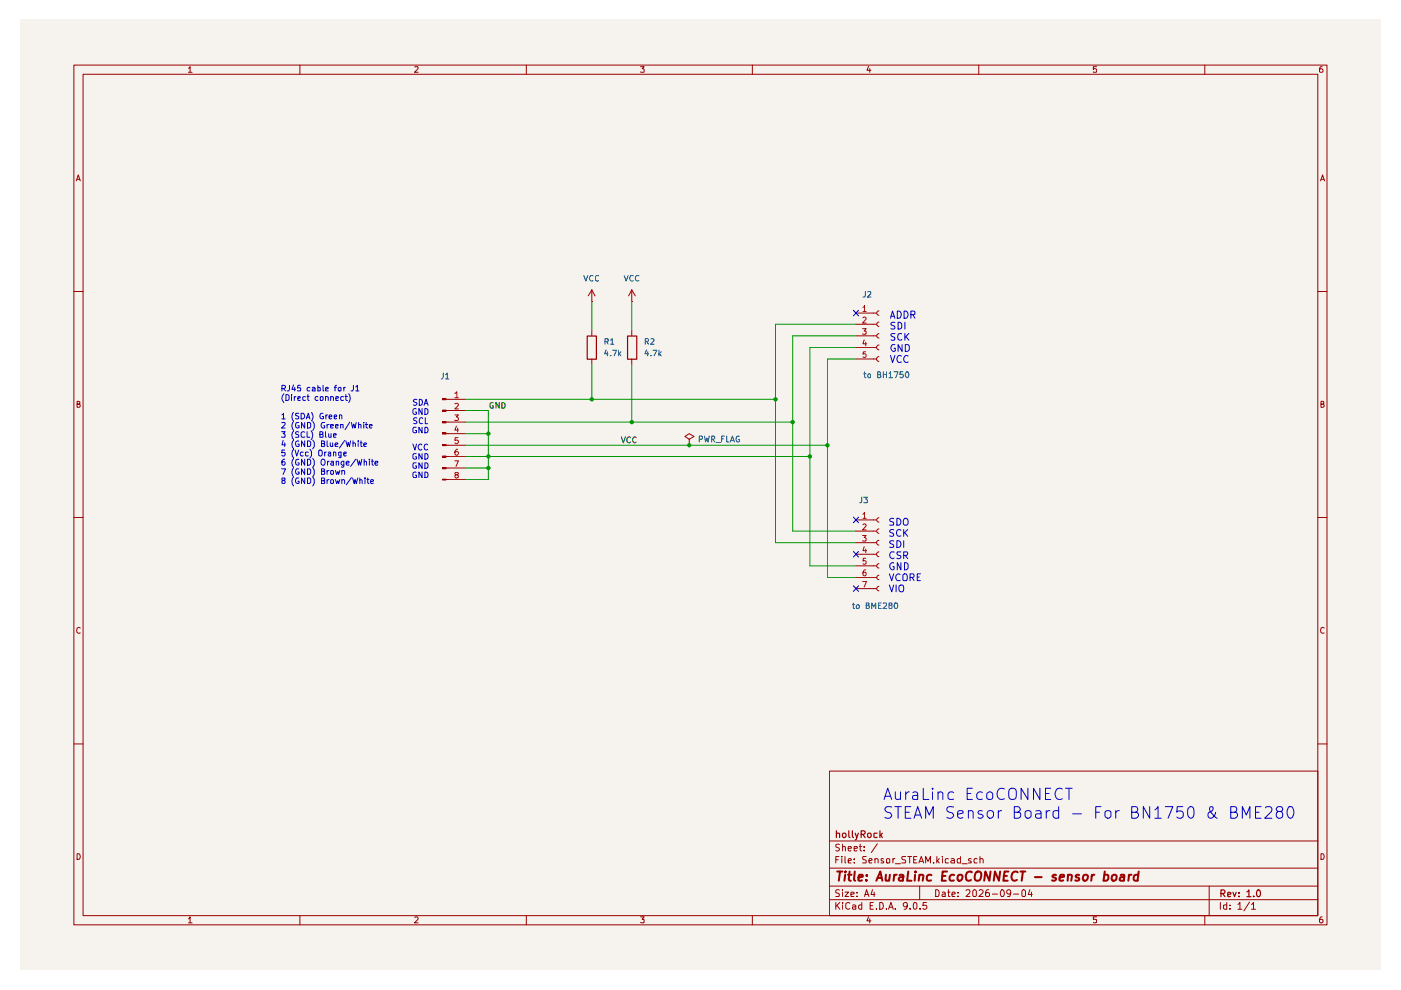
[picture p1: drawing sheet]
<svg xmlns="http://www.w3.org/2000/svg" width="297mm" height="210mm" viewBox="0 0 297 210" stroke-linecap="round" stroke-linejoin="round" font-family="sans-serif">
<path d="M4.2 4.2h288.6v201.5h-288.6z" fill="#f6f3ef"/>
<g fill="none" stroke="#9b0000" stroke-width=".21">
<path d="M15.7 13.8h265.6v182.3h-265.6zM17.6 15.7h261.8v178.4h-261.8zM40 14.5l.3-.4v1.2M40 15.3h.7M63.6 13.8v1.9M88 14.2l.6-.1v.4l-.7 .8h.7M111.6 13.8v1.9M135.8 14.1h.8l-.5 .5 .5 .1v.5h-.8M159.5 13.8v1.9M184.1 14.1l-.3 .8h.9M184.4 14.6v.7M207.5 13.8v1.9"/>
<path d="M232.5 14.1h-.7v.6l.2-.1 .5 .1-.1 .6-.6-.1M255.4 13.8v1.9M280.3 14.1l-.4 .1a.94 .94 0 0 0 0 1.1h.4l.2-.1v-.4l-.3-.2h-.2l-.3 .2M16.2 38.4l.4-1.3 .4 1.3M16.3 38h.6M280 38.4l.4-1.3 .4 1.3M280.1 38h.6M15.7 61.8h1.9M181.4 66.4h4.4M181.4 68.7h4.4M181.4 71.2h4.4M181.4 73.7h4.4"/>
<path d="M181.4 76.1h4.4M186.4 65.9a.47 .47 0 0 0-.5 .5 .47 .47 0 0 0 .5 .4M186.4 68.3a.47 .47 0 0 0-.5 .4 .47 .47 0 0 0 .5 .5M186.4 70.7a.47 .47 0 0 0-.5 .5 .47 .47 0 0 0 .5 .5M186.4 73.2a.51 .51 0 0 0-.6 .5 .51 .51 0 0 0 .6 .5M186.4 75.6a.51 .51 0 0 0-.6 .5 .51 .51 0 0 0 .6 .5M279.4 61.8h1.9M16.3 85.7l.6-.1v-.4l-.6-.1v1.3h.5l.2-.5-.3-.2M280.1 85.7l.6-.1v-.4l-.6-.1v1.3l.6-.1 .1-.4-.3-.2M15.7 109.7h1.9M181.4 110.2h4.4M181.4 112.6h4.4"/>
<path d="M181.4 115.1h4.4M181.4 117.5h4.4M181.4 120h4.4M186.4 109.8a.47 .47 0 0 0-.5 .4 .47 .47 0 0 0 .5 .5M186.4 112.1a.47 .47 0 0 0-.5 .5 .47 .47 0 0 0 .5 .5M186.4 114.6a.51 .51 0 0 0-.6 .5 .51 .51 0 0 0 .6 .5M186.4 117a.51 .51 0 0 0-.6 .5 .51 .51 0 0 0 .6 .5M186.4 119.5a.47 .47 0 0 0-.5 .5 .47 .47 0 0 0 .5 .4M279.4 109.7h1.9M17 133.2l-.2-.2a.65 .65 0 0 0-.5 .6 .65 .65 0 0 0 .5 .7l.2-.1M181.4 122.4h4.4M181.4 124.8h4.4"/>
<path d="M186.4 122a.47 .47 0 0 0-.5 .4 .47 .47 0 0 0 .5 .5M186.4 124.3a.47 .47 0 0 0-.5 .5 .47 .47 0 0 0 .5 .5M280.8 133.2l-.3-.2a.65 .65 0 0 0-.5 .6 .65 .65 0 0 0 .5 .7l.3-.1M15.7 157.7h1.9M279.4 157.7h1.9M175.9 163.5h103.5v30.6h-103.5zM175.9 178.3h103.5M178 179.1l-.5-.1-.3 .2v.3l.8 .5-.3 .4-.5-.1M178.6 179.6l.6-.1v.9M178.6 179v1.4M179.8 179.9l.7-.1-.1-.3h-.5l-.1 .2 .1 .6h.5M181.1 179.9l.7-.1-.1-.3h-.6v.8h.6"/>
<path d="M182.2 179.5h.5M182.4 179v1.2l.3 .2M183.2 179.5v.2M186 178.9l-1.3 1.9M16.3 181a.66 .66 0 0 1 .7 .5 .66 .66 0 0 1-.2 .7h-.5zM40 194.8l.3-.4v1.3M40 195.7h.7M63.6 194.1v2M88 194.6l.4-.2 .2 .4-.7 .9h.7M111.6 194.1v2M135.8 194.4h.8l-.5 .5 .5 .1v.6h-.8M159.5 194.1v2"/>
<path d="M175.9 190.8h103.5M175.9 187.9h103.5M175.9 184.1h103.5M177.2 191.3v1.5M177.2 182.3h.5M177.5 191.9l.6 .9M177.9 181.6h-.7v1.4M178 188.7h-.7v.6a.53 .53 0 0 1 .5 .2 .53 .53 0 0 1 .1 .6h-.7M178.1 191.3l-.9 .9M178.5 181.6v.1M178.5 182v1M178.6 191.3v.2"/>
<path d="M178.6 188.6v.2M178.6 189.1v1M178.6 191.9v.9M179.2 189.1h.7l-.7 1h.7M179.2 181.6v1.2l.1 .2M179.8 182.5l.7-.1-.2-.4-.4 .1-.1 .7 .1 .2h.5M180.2 191.5l-.5-.2-.4 .4 .1 .9 .3 .2 .5-.2M180.4 189.7l.7-.2-.1-.3h-.6v.9h.6M180.8 191.9h.4l.2 .1v.8M181.1 182.9v.1M181.1 182.1v.2M181.4 192.2l-.6 .1v.4h.6"/>
<path d="M181.7 190v.1M181.7 189.2v.1M182.7 191.9h-.4l-.3 .2v.4l.3 .3 .4-.1M182.7 191.3v1.5M183.2 180.3v.1M183.3 190.1l.4-1.5 .5 1.5M183.4 189.7h.7M183.6 181.6h-.6a.53 .53 0 0 0 0 .6 .53 .53 0 0 0 .6 .2v.6h-.7M184.1 194.4l-.3 .8h.9M184.2 182.5l.7-.1-.2-.4-.4 .1-.1 .7 .1 .2h.5M184.4 194.8v.9M184.5 192h.5"/>
<path d="M185 188.6l-.3 1.1h.8M185.2 191.3h-.7v1.5h.7M185.3 189.1v1M185.5 182.2l.1-.1a.36 .36 0 0 1 .6 .2v.7M185.5 182v1M185.8 192.6v.2M186.5 191.3l.7 .2v1.1l-.3 .2h-.4zM187.3 182.1l-.4-.1-.1 .3 .1 .2 .5 .2-.1 .3h-.5M188 192.6v.2M188 182.2l.2-.2 .4 .2v.8l-.6-.1zM188.4 192.8l.5-1.5 .5 1.5M188.6 192.4h.6"/>
<path d="M189.3 182v1M189.7 182l-.4 .3M189.8 192.6v.2M189.8 183.1h1.1M192 181.6h-.7l-.1 .3 .1 .3a.53 .53 0 0 1 .6 .2 .53 .53 0 0 1 0 .6h-.7M192.4 191.9l-.1 .3-.4 .1-.4-.4v-.3a.46 .46 0 0 1 .4-.3 .46 .46 0 0 1 .5 .3l-.2 1-.5 .2M192.4 181.6h.9M192.9 181.6v1.4M193 192.6v.2M193.7 191.5l.4-.2 .3 .3v.9l-.3 .3a.82 .82 0 0 1-.4-1.3zM193.7 182.3h.5M194.4 181.6h-.7v1.4h.7"/>
<path d="M194.8 183l.5-1.4 .5 1.4M195 182.6h.7M195 187.9v2.9M195.1 192.6v.2M196.3 183v-1.4l.5 1 .5-1v1.4M196.4 191.3h-.7v.7l.6-.1 .2 .6-.3 .3h-.4l-.1-.2M198 182.9v.1M198.4 188.6a.8 .8 0 0 1 .8 .6 .8 .8 0 0 1-.3 .9h-.5zM198.6 181.6v1.4M198.7 182.5l.4 .5M199.1 182l-.5 .6M199.8 189.2l.4-.1 .2 .2v.8h-.6l-.1-.4 .7-.2"/>
<path d="M199.8 181.6v.1M199.8 182v1M200.9 189.1h.5M201.1 188.6v1.3l.1 .2h.2M201.1 182.1l-.4-.1-.3 .3 .1 .7h.6M201.7 182.1l.4-.1 .3 .3v.7h-.7v-.5l.7-.1M201.8 189.7l.7-.2-.1-.4h-.4l-.2 .2v.6l.1 .2h.5M203.1 190v.1M203.1 189.2v.1M203.6 181.6v1.4h-.6v-.9h.6M204 183.1h1.1M204.8 188.8l.6-.2 .3 .4-.1 .3-.8 .8h.9"/>
<path d="M205.9 182.1a.36 .36 0 0 0-.6 .2l.6 .3v.4h-.6M206.3 188.8l.4-.2 .3 .4v.8l-.2 .3h-.4l-.2-.3zM207.2 182.1l-.4-.1-.3 .3 .1 .7h.6M207.5 194.1v2M207.6 188.8l.2-.2h.3l.3 .5v.2l-.9 .8h.9M207.8 182.2l.1-.1a.36 .36 0 0 1 .5 .2v.7M207.8 181.6v1.4M209.6 188.6l-.5 .2-.1 1 .1 .3 .6-.1v-.7l-.5-.1-.2 .3M210.4 189.6h1.1M212.4 188.6a.87 .87 0 0 1 .3 1.5h-.4l-.2-.5 .1-.6zM214.3 189.3l-.3 .3-.6-.3 .1-.5 .5-.2a.94 .94 0 0 1 0 1.5h-.4M214.9 189.6h1.1"/>
<path d="M216.7 188.8l.4-.2 .3 .4v.8l-.1 .3h-.5l-.1-.3zM218.4 188.6l-.4 1.1h.9M218.7 189.1v1M232.5 194.4h-.7v.6h.7v.6h-.7M255.4 194.1v2M256.4 187.9v6.2M258.7 191.3v1.5M260.1 191.9h-.7v.7l.3 .2 .4-.1M260.1 191.3v1.5M260.8 192.6v.2M260.8 191.9v.1M262.5 191.8l.4-.5v1.5"/>
<path d="M262.5 192.8h.8M264.9 191.3l-1.2 1.8M265.3 191.8l.5-.5v1.5M265.3 192.8h.9M280.1 181a.66 .66 0 0 1 .6 .5 .66 .66 0 0 1-.2 .7h-.4zM280.3 194.4a.72 .72 0 0 0-.5 .5 .72 .72 0 0 0 .2 .8l.4-.1a.42 .42 0 0 0 0-.6 .42 .42 0 0 0-.6 0l-.1 .2"/>
</g>
<g fill="none" stroke="#9b0000" stroke-width=".25">
<path d="M177.3 176.7h.6l.1 .9M177.3 176.1v1.5M178.7 176.7h.5l.2 .2v.4l-.3 .3h-.2l-.3-.3zM180 176.1v1.2l.2 .3M180.7 176.1v1.2l.3 .3M181.3 176.7l.4 .9M182 176.7l-.4 1.2-.3 .2M182.6 176.9l.7-.1 .1-.1-.1-.5-.7-.1v1.5M182.9 176.9l.5 .7M184 176.7h.5l.2 .2v.4l-.3 .3h-.2l-.3-.3zM186 176.7h-.7v.7l.2 .2 .5-.1M186.6 176.1v1.5"/>
<path d="M186.7 177l.4 .6M187.1 176.7l-.5 .5M258.9 189.4h.7l.1-.5-.2-.2h-.6v1.4M259.2 189.4l.5 .7M260.3 189.7l.7-.2-.1-.2h-.6v.7h.6M261.4 189.2l.3 .9 .4-.9M262.7 190v.1M262.7 189.3v.1M264.4 189.1l.4-.4v1.4M264.4 190.1h.8M265.8 190v.1M266.7 188.7a.76 .76 0 0 1 .6 .7 .76 .76 0 0 1-.6 .7l-.2-.2a.99 .99 0 0 1 .2-1.2z"/>
</g>
<g fill="none" stroke="#9b0000" stroke-width=".42">
<path d="M177.5 184.8h1.1M178.1 184.8l-.3 1.9M179.2 185.5l-.2 1.2M179.3 184.8l-.2 .1 .1 .1 .1-.2-.1 .2M179.8 185.5h.8M180.1 184.8l-.1 1.7 .4 .2M181.2 184.8l-.1 1.7 .2 .2M182 186.1l.9-.2v-.4h-.6l-.2 .2-.1 .9h.8M183.7 186.6v.1M183.8 185.5v.2M185.8 186.7l.8-1.9 .5 1.9M186.1 186.1h.8"/>
<path d="M187.8 185.5l-.1 1.1 .6 .1 .2-.1M188.7 185.5l-.2 1.2M189.6 185.5l-.2 1.2M190.1 185.5l-.6 .3M190.7 185.5h.8l-.1 1.2M191.6 185.9l-.7 .1-.4 .2v.3l.3 .2 .7-.1M192.6 184.8l-.3 1.9h1M194 185.5l-.1 1.2M194.1 184.8v.2M194.9 185.6l.3-.1h.5l-.1 1.2M194.9 185.5l-.1 1.2M197.5 185.5a.65 .65 0 0 0-.9 .3v.8a.64 .64 0 0 0 .8 0"/>
<path d="M199.8 185.7h.6M200.8 184.8h-.9l-.2 1.9h.8M202.3 185.5a.65 .65 0 0 0-.9 .3l-.1 .5 .2 .3h.7M203.2 185.6l.3-.1 .5 .1a.87 .87 0 0 1-.2 1l-.2 .1a.46 .46 0 0 1-.6-.4zM206 185a.88 .88 0 0 0-1.1 .1 .88 .88 0 0 0 0 1.1 .59 .59 0 0 0 .3 .5 .59 .59 0 0 0 .7-.1M206.9 185a.7 .7 0 0 1 1.1 0 1.36 1.36 0 0 1-.6 1.7l-.5-.1a1.33 1.33 0 0 1 0-1.6zM210 184.8l-.2 1.9-.9-1.9-.2 1.9M212 184.8l-.2 1.9-.9-1.9-.2 1.9M212.8 185.7h.7M213.8 184.8h-.8l-.3 1.9h1M215.8 185l-.1-.1a.91 .91 0 0 0-1 .1 .91 .91 0 0 0-.3 .9 .72 .72 0 0 0 .4 .8 .72 .72 0 0 0 .8-.1M216.4 184.8h1"/>
<path d="M216.9 184.8l-.3 1.9M219.4 186h1.5M223.9 185.5a.48 .48 0 0 0-.8 .3l.1 .2 .6 .1 .1 .4a.6 .6 0 0 1-.8 .1M224.7 186.1l.9-.2v-.4h-.8l-.2 1 .2 .2 .6-.1M226.4 185.6l.1-.1a.48 .48 0 0 1 .8 .2l-.2 1M226.4 185.5v1.2M228.8 185.5a.48 .48 0 0 0-.8 .3l.1 .2 .5 .1a.36 .36 0 0 1 .1 .5h-.7M229.7 185.6l.4-.1 .5 .1a.87 .87 0 0 1-.3 1l-.1 .1a.46 .46 0 0 1-.6-.4zM231.5 185.5l-.1 1.2M232 185.5l-.6 .3M234.1 185.5h.8l.1 .8-.4 .4-.6-.1M234.2 184.8l-.2 1.9"/>
<path d="M235.8 185.6l.6-.1 .4 .3-.2 .8-.3 .1a.46 .46 0 0 1-.6-.4zM237.6 185.5h.8l-.1 1.2M238.4 185.9l-.9 .2-.1 .4 .2 .2 .7-.1M239.4 185.5l-.2 1.2M239.9 185.5l-.6 .3M241.3 185.5a.65 .65 0 0 0-.9 .3v.8a.64 .64 0 0 0 .9 0M241.4 184.8l-.2 1.9"/>
</g>
<g fill="none" stroke="#c60000" stroke-width=".21">
<path d="M182.9 69.7h.7l-.4 .5h.4v.2v.5l-.7-.1M183 65.2l.3-.4v1.2M183 67.4l.4-.2 .2 .4-.7 .9h.7M183 66h.6M183.2 72.1l-.2 .8h.7M183.6 74.6h-.6v.5h.6v.6h-.6M183.6 72.6v.7M182.9 113.5h.7l-.4 .5 .4 .2v.5l-.7-.1M183 109.1l.3-.5v1.3M183 111.3l.4-.2 .2 .3-.7 1h.7M183 109.9h.6M183.2 115.9l-.2 .9h.7"/>
<path d="M183.6 118.4h-.6v.6h.6v.4l-.2 .2-.4-.1M183.6 116.4v.8M182.9 123.3h.8l-.5 1.2M183.6 120.8h-.3a.93 .93 0 0 0-.3 1.2h.6v-.5v-.2h-.6v.2"/>
</g>
<path d="M93.8 84.5h.8v.3h-.8z" fill="#9b0000"/>
<path d="M93.8 84.5h.8v.3h-.8z" fill="none" stroke="#9b0000" stroke-width=".21"/>
<path d="M93.8 87h.8v.2h-.8z" fill="#9b0000"/>
<path d="M93.8 87h.8v.2h-.8z" fill="none" stroke="#9b0000" stroke-width=".21"/>
<path d="M93.8 89.4h.8v.3h-.8z" fill="#9b0000"/>
<path d="M93.8 89.4h.8v.3h-.8z" fill="none" stroke="#9b0000" stroke-width=".21"/>
<path d="M93.8 91.8h.8v.2h-.8z" fill="#9b0000"/>
<path d="M93.8 91.8h.8v.2h-.8z" fill="none" stroke="#9b0000" stroke-width=".21"/>
<path d="M93.8 94.2h.8v.3h-.8z" fill="#9b0000"/>
<path d="M93.8 94.2h.8v.3h-.8z" fill="none" stroke="#9b0000" stroke-width=".21"/>
<path d="M93.8 96.7h.8v.2h-.8z" fill="#9b0000"/>
<path d="M93.8 96.7h.8v.2h-.8z" fill="none" stroke="#9b0000" stroke-width=".21"/>
<path d="M93.8 99.1h.8v.3h-.8z" fill="#9b0000"/>
<path d="M93.8 99.1h.8v.3h-.8z" fill="none" stroke="#9b0000" stroke-width=".21"/>
<path d="M93.8 101.6h.8v.2h-.8z" fill="#9b0000"/>
<g fill="none" stroke="#9b0000" stroke-width=".21">
<path d="M125.5 63.9h.1M125.5 61.5v2.4M125.5 70v1.2M125.5 76.1v1.2M125.5 61.5l-.8 1.2M125.5 61.5l.7 1.2M133.9 63.9h.1M133.9 61.5l-.6 1.2M133.9 61.5l.8 1.2M133.9 61.5v2.4M133.9 70v1.2M133.9 76.1v1.2"/>
<path d="M94.6 84.7h4M94.6 87h4M94.6 89.5h4M94.6 91.9h4M94.6 94.4h4M94.6 96.8h4M94.6 99.2h4M146.1 93.1l1.1-.6-1.1-.6-.9 .6 .9 .6v1.3M146.1 94.4h.1M93.8 101.6h.8v.2h-.8zM94.6 101.7h4"/>
</g>
<path d="M96.4 83.4l.5-.3v1.2M96.4 85.6l.5-.1 .3 .3-.8 .9h.8M96.4 88h.8l-.4 .4 .4 .2-.1 .5h-.7M96.4 97.7h.8l-.5 1.2M96.4 84.3h.8M96.8 90.3l-.4 .9h.8M97 95.2l-.3 .1-.2 .3-.1 .7 .3 .2h.2l.3-.2v-.4l-.2-.1h-.4l-.2 .1M97 90.8v.8M97.1 92.8h-.6l-.1 .6h.7l.1 .4-.3 .3-.5-.2M96.7 100.7l-.3-.4 .2-.1h.4l.2 .2-.8 .5 .3 .4h.2l.3-.2-.3-.4" fill="none" stroke="#c60000" stroke-width=".21"/>
<path d="M104.6 85.4l-.4-.1-.3 .4v.6l.2 .2h.5v-.5h-.2M105.8 85.3v1.2l-.6-1.2v1.2M106.4 85.3a.66 .66 0 0 1 .7 .5 .66 .66 0 0 1-.3 .7h-.4zM131.7 92.6l.5 1.3 .4-1.3M133.7 92.8l-.4-.2-.4 .4 .1 .7 .3 .2 .4-.2M134.9 92.8l-.3-.2a.6 .6 0 0 0-.5 .7 .6 .6 0 0 0 .7 .5l.1-.1" fill="none" stroke="#060606" stroke-width=".21"/>
<path d="M124.5 71.2h1.9v5h-1.9zM133.1 71.2h1.9v5h-1.9z" fill="none" stroke="#9b0000" stroke-width=".25"/>
<g fill="none" stroke="#009700" stroke-width=".21">
<path d="M125.5 63.9v6.1M125.5 77.3v7.4M133.9 63.9v6.1M133.9 77.3v12.2M181.4 73.7h-9.7v46.3h9.7M181.4 76.1h-6v46.3h6M181.4 71.2h-13.3v41.4h13.3M181.4 68.7h-17v46.4h17M98.6 99.2h4.9M98.6 87h4.9v14.7h-4.9M98.6 91.9h4.9M98.6 94.4h76.8"/>
<path d="M98.6 89.5h69.5M98.6 84.7h65.8M98.6 96.8h73.1"/>
</g>
<g fill="none" stroke="#0000c7" stroke-width=".21">
<path d="M188.8 67.5l.4-1.5 .5 1.5M188.8 75.4l.4 1.5 .5-1.5M188.9 67.1h.8M189.7 68.4a.6 .6 0 0 0-.8 .2l.1 .3 .7 .3v.1l-.2 .5-.6-.1M189.7 70.8h-.7l-.1 .3 .2 .2a.56 .56 0 0 1 .6 .8h-.8M189.7 73.1h-.5a.7 .7 0 0 0-.3 .9 .7 .7 0 0 0 .9 .3v-.5h-.2M190.2 66a.77 .77 0 0 1 .9 .7 .77 .77 0 0 1-.9 .8zM190.4 68.3h.4l.4 .4v.7l-.4 .4h-.4zM191.1 75.5l-.3-.1a.77 .77 0 0 0-.6 .7 .77 .77 0 0 0 .6 .8l.3-.2M191.2 70.8l-.4-.1-.4 .2-.1 .4a.55 .55 0 0 0 .2 .7 .55 .55 0 0 0 .7 0M191.3 73.1v1.4l-.9-1.4v1.4M191.7 66a.77 .77 0 0 1 .8 .7 .77 .77 0 0 1-.8 .8z"/>
<path d="M191.9 68.3v1.5M191.9 70.7v1.4M191.9 73.1h.6l.3 .3v.8l-.4 .3h-.5zM192 71.3l.7 .8M192.5 75.5a.72 .72 0 0 0-1 .5 .72 .72 0 0 0 .6 .9l.4-.2M192.7 70.7l-.8 .8M193.1 66.7l.9-.1v-.5l-.3-.1h-.6v1.5M193.5 66.7l.5 .8M59.7 91.5h.8l-.5 .4 .5 .3-.1 .5-.7-.1M59.7 99.4h.8l-.5 1.2M59.8 82.4h.5l.2-.3v-.3l-.7-.1v1.2M59.8 88l.3-.4v1.2"/>
<path d="M59.8 89.7l.6-.1 .1 .3-.8 .9h.8M59.8 88.8h.7M60 93.4l-.2 .9h.7M60.1 82.4l.4 .5M60.2 83.5a1.23 1.23 0 0 0 0 1.8M60.4 95.4h-.6v.6l.6-.1v.7l-.5 .1-.1-.2M60.4 97.4h-.3l-.3 .3v.8l.4 .1 .3-.2v-.3a.35 .35 0 0 0-.4-.2 .35 .35 0 0 0-.3 .2M60.4 93.9v.8M60.6 83.7a.52 .52 0 0 1 .7 .3v.6a.52 .52 0 0 1-.7 .3zM61.4 81.7v.8l-.2 .4h-.3M61.8 83.7v.1M61.8 84.1v.8"/>
<path d="M62.2 81.6l-.3 .9h.8M62.2 87.5a1.32 1.32 0 0 0 0 1.7M62.2 89.4a1.44 1.44 0 0 0 0 1.9M62.2 91.4a1.42 1.42 0 0 0 0 1.8M62.2 93.3a1.44 1.44 0 0 0 0 1.9M62.2 95.2a1.44 1.44 0 0 0 0 1.9M62.2 97.2a1.44 1.44 0 0 0 0 1.9M62.2 99.1v.1a1.32 1.32 0 0 0 0 1.8M62.4 84.1v.8M62.5 82.1v.8M62.6 95.4l.3 1.3 .4-1.3M62.7 84.1l-.3 .2"/>
<path d="M63.2 84.5l.5-.2v-.1h-.5v.6h.5M63.3 87.6h-.6v.2v.3l.6 .2v.4h-.6M63.3 89.6h-.4a.61 .61 0 0 0-.3 .8 .61 .61 0 0 0 .8 .3v-.4h-.2M63.3 91.6l-.4-.1-.2 .3v.2l.6 .3v.3l-.6 .1M63.3 93.6l-.1-.1a.66 .66 0 0 0-.5 .4 .66 .66 0 0 0 .2 .8l.5-.1v-.5h-.2M63.3 97.5l-.1-.1a.64 .64 0 0 0-.5 .6 .64 .64 0 0 0 .5 .6l.2-.1v-.4h-.2M63.3 99.4h-.4a.67 .67 0 0 0-.2 .7 .67 .67 0 0 0 .5 .5l.2-.1v-.4h-.2M63.7 81.7h-.5l-.1 .6 .6-.1v.7l-.6-.1M63.8 87.6h.5a.66 .66 0 0 1 .3 .8 .66 .66 0 0 1-.8 .4zM64.3 95.9l-.4-.1-.2 .3v.3l.2 .3 .4-.1M64.6 89.6v1.2l-.7-1.2v1.2M64.6 91.6h-.1a.46 .46 0 0 0-.7 .2v.7l.2 .2 .6-.1"/>
<path d="M64.6 93.5v1.2l-.7-1.2v1.2M64.6 97.4v1.2l-.7-1.2v1.2M64.6 99.4v1.2l-.7-1.2v1.2M64.8 84.2a.36 .36 0 0 0-.6 .1l.1 .5h.5M64.9 88.8l.5-1.2 .3 1.2M65 88.5h.6M65.1 91.5v1.2h.6M65.1 84.1h.4M65.2 89.6h.5l.2 .2v.7l-.4 .3h-.3zM65.2 93.5h.3l.4 .2v.7l-.2 .3h-.5zM65.2 97.4h.3l.4 .3v.6l-.4 .3h-.3zM65.2 99.4h.5l.2 .3v.5l-.4 .4h-.3z"/>
<path d="M65.3 83.7v1.1l.2 .1M65.4 95.9h-.6v.6l.1 .2 .5-.1M65.7 82.2l-.3-.1-.3 .3v.3l.2 .2h.4M65.7 95.2l.3 .6v.8l-.3 .5M66 91.4a1.42 1.42 0 0 1 0 1.8M66 87.5a1.32 1.32 0 0 1 0 1.7M66.2 82.2l.4-.1 .2 .2v.6h-.6v-.4l.6-.1M66.3 89.4h.1a1.42 1.42 0 0 1-.1 1.9M66.3 93.3l.3 .5v.9l-.3 .5M66.3 97.2l.3 .5v.9l-.3 .5M66.3 99.1a1.32 1.32 0 0 1 0 1.9M67.4 81.7v1.2h.4l.1-.7h-.5"/>
<path d="M67.4 84.2l-.3-.1-.3 .2v.4l.3 .2 .3-.1M67.6 95.6l.5-.2a.86 .86 0 0 1 0 1.3l-.5-.2zM67.8 92.1h.4l.3-.2-.1-.3-.6-.1v1.2h.6l.1-.5-.3-.1M67.9 84.2h.6l-.1 .6-.3 .1-.2-.1zM68.2 94.1l.5-.1v-.4l-.5-.1v1.2h.5l.1-.6h-.2M68.2 97.5l.5-.1a.86 .86 0 0 1 0 1.2 .46 .46 0 0 1-.6-.4zM68.2 99.9h.5l.1-.3-.1-.2h-.5v1.2h.5l.1-.1v-.4l-.2-.2M68.5 81.7v1.2h.2M68.5 87.6h-.4a.61 .61 0 0 0-.3 .8 .61 .61 0 0 0 .8 .3v-.4h-.3M68.8 89.6h-.5a.61 .61 0 0 0-.2 .7 .61 .61 0 0 0 .7 .4v-.4h-.1M68.8 95.8v.9M69 82.5l.6-.1v-.2l-.4-.1-.2 .2 .1 .6h.5"/>
<path d="M69 84.2l.3-.1 .3 .1v.7M69 91.5v1l.2 .2M69 84.1v.8M69.1 88v.8M69.2 95.8l-.4 .3M69.3 93.5v1l.3 .2M69.3 90v.8M69.3 99.7v.9M69.4 88l-.3 .2M69.4 97.8v.8M69.6 95.9h.5v.8M69.7 91.9l.1 .8 .4-.1"/>
<path d="M69.8 88.4l.6-.1-.2-.3-.4 .1v.5l.1 .2 .4-.1M69.8 90l-.5 .2M69.8 97.8l-.4 .2M69.8 99.7l-.5 .3M70 93.9l.1 .8 .4-.1M70.1 84.2l.4-.1 .2 .1v.7M70.1 90.3h.6l-.1-.3h-.5v.7h.5M70.1 96.1l-.5 .2v.3h.5M70.1 99.9l.2-.2 .4 .2v.6h-.6zM70.1 84.1v.8M70.2 97.9h.5v.7M70.2 91.9v.8"/>
<path d="M70.5 93.9v.8M70.7 92.3l.6-.1-.1-.3h-.4l-.1 .2 .1 .6h.4M70.7 95.9h.5v.8M70.7 98.1h-.4l-.2 .2 .2 .3h.4M70.7 95.8v.9M70.9 88.4l.5-.1v-.2h-.5v.6h.5M70.9 82.1h.5M71 94.3l.6-.2v-.1l-.4-.1-.2 .2 .1 .6h.5M71.1 90.3h.6l-.1-.3h-.4l-.1 .2v.4l.2 .2 .3-.1M71.1 99.7l.3 .9 .2-.6 .2 .6 .3-.9M71.2 84.5l.6-.2-.2-.2-.4 .1v.6h.5M71.3 98l.2-.2 .3 .1v.7"/>
<path d="M71.3 97.8v.8M71.4 81.7l-.4 .2v1M71.8 82.2h.5l-.1 .7h-.4zM72 88.1l.1-.1 .4 .1v.7M72 88v.8M72.2 90.1l.5-.1v.8M72.2 90v.8M72.3 95.8v1.1l-.5 .1M72.3 95.9h-.5v.6l.2 .2 .3-.1M72.5 99.9l.2-.2 .4 .2v.7M72.5 99.7v.9M72.8 84.2l-.3-.1-.3 .2 .1 .5h.5"/>
<path d="M72.9 96.3l.5-.2v-.2h-.5v.7h.5M72.9 97.8v1.1l-.2 .2-.3-.1M72.9 97.9l-.3-.1-.3 .2v.4l.3 .2h.3M72.9 82.1v.8M73.1 93.4l-1.1 1.6M73.2 84.1h.5M73.2 82.1l-.3 .1v.2M73.3 83.7v1.1l.4 .1M73.3 93.5l.4 1.2 .1-.9 .3 .9 .2-1.2M73.4 98.2l.6-.1v-.2l-.3-.1-.3 .2 .1 .6h.5M73.9 83.5a1.44 1.44 0 0 1 0 1.8M74.2 89.5l-1 1.6"/>
<path d="M74.5 89.6l.3 1.2 .2-.9 .3 .9 .2-1.2M74.8 94l.4-.1 .2 .2v.6M74.8 93.5v1.2M74.9 81.7v.8l-.1 .4h-.4M75.4 82l.4-.3v1.2M75.4 82.9h.7M75.4 97.4l-1.1 1.5M75.7 97.4l.3 1.2 .2-.9 .3 .9 .2-1.2M75.9 93.5v.1M75.9 93.9v.8M76 90.1l.5-.1v.8M76 89.6v1.2"/>
<path d="M76.4 93.9h.4M76.5 93.5v1.2h.3M77.1 89.6v.1M77.1 94.3l.6-.2-.1-.2-.5 .2v.4l.1 .2h.4M77.1 90v.8M77.2 98l.2-.2 .3 .2v.6M77.2 97.4v1.2M77.5 90h.5M77.6 89.6v1l.4 .2M78.3 90.3h.6l-.1-.3h-.4l-.1 .2v.4l.2 .2 .3-.1M78.3 97.4v.1M78.3 97.8v.8"/>
<path d="M78.7 97.8h.5M78.9 97.4v1.1l.3 .1M79.5 98.2l.6-.1v-.2l-.4-.1-.2 .2v.5l.2 .1h.4M87.5 94.1l.5 1.3 .3-1.3M88.2 96.2h-.5l-.2 .2v.7a.55 .55 0 0 0 .8 .2v-.4h-.2M88.2 98.1h-.5l-.2 .3v.7a.55 .55 0 0 0 .8 .1v-.4h-.2M88.2 86.7h-.5l-.2 .3v.5l.2 .3 .4 .1 .2-.2v-.3h-.2M88.2 90.6h-.5l-.2 .2v.7a.55 .55 0 0 0 .8 .2v-.4h-.2M88.4 84.8l-.5-.1-.3 .2 .1 .3 .7 .3-.3 .4h-.5M88.4 88.6h-.4l-.3 .1v.4l.7 .4-.3 .3-.4-.1M88.9 84.7a.64 .64 0 0 1 .7 .6 .64 .64 0 0 1-.7 .6zM89.4 94.3l-.2-.2a.6 .6 0 0 0-.5 .7 .6 .6 0 0 0 .7 .5v-.1"/>
<path d="M89.5 96.2v1.2l-.7-1.2v1.2M89.5 98.1v1.2l-.7-1.2v1.2M89.5 86.6v1.3l-.7-1.3v1.3M89.5 90.6v1.2l-.7-1.2v1.2M89.6 88.7v-.1a.42 .42 0 0 0-.7 .3l.1 .8 .2 .1 .4-.1M89.9 85.9l.4-1.2 .5 1.2M90.1 96.2h.4a.66 .66 0 0 1 .2 .7 .66 .66 0 0 1-.6 .5zM90.1 98.1h.4a.66 .66 0 0 1 .2 .8 .66 .66 0 0 1-.6 .4zM90.1 86.6a.64 .64 0 0 1 .7 .6 .64 .64 0 0 1-.7 .7zM90.1 90.6h.4a.66 .66 0 0 1 .2 .7 .66 .66 0 0 1-.6 .5zM90.1 85.5h.5M90.2 88.6v1.2h.5"/>
<path d="M90.7 94.3l-.3-.2a.65 .65 0 0 0-.5 .7 .65 .65 0 0 0 .5 .6l.3-.2M60 101.9l-.2-.2v-.3l.6-.1a.44 .44 0 0 1-.1 .5 .44 .44 0 0 1-.4 .1v.5a.35 .35 0 0 0 .5 0 .35 .35 0 0 0-.2-.5M62.2 101.2a1.44 1.44 0 0 0 0 1.8M63.3 101.3h-.4a.61 .61 0 0 0-.3 .8 .61 .61 0 0 0 .8 .3v-.4h-.2M64.6 101.3v1.2l-.7-1.2v1.2M65.2 101.3h.5l.2 .3v.7l-.4 .2h-.3zM66.3 101.2h.1a1.42 1.42 0 0 1-.1 1.8M68.2 101.9h.4l.2-.2-.1-.4h-.5v1.2l.6-.1v-.4l-.2-.1M69.3 101.7v.8M69.8 101.7l-.5 .2M70.3 101.7l.4 .2v.5l-.2 .1-.4-.1v-.5zM71.1 101.7l.3 .8 .2-.6 .2 .6 .3-.8"/>
<path d="M72.5 101.9l.2-.2 .3 .1 .1 .7M72.5 101.7v.8M74.5 101.3l-1.1 1.5M74.8 101.3l.3 1.2 .2-.8 .2 .8 .4-1.2M76.3 101.9l.2-.2 .2 .1 .1 .7M76.3 101.3v1.2M77.4 101.3v.1M77.4 101.7v.8M77.8 101.7h.4M78 101.3v1.1l.2 .1M78.6 102.1l.6-.1v-.2l-.5-.1-.1 .2v.5l.1 .1 .5-.1M88.2 100.2a.46 .46 0 0 0-.7 .1v.7l.2 .3 .6-.1v-.4h-.2"/>
<path d="M89.5 100.1v1.2l-.7-1.2v1.2M90.1 100.1a.66 .66 0 0 1 .6 .4 .66 .66 0 0 1-.2 .8h-.4zM189.5 110a.6 .6 0 0 0-.9 .2l.2 .4a.53 .53 0 0 1 .6 .2 .53 .53 0 0 1 0 .5h-.8M189.5 112.4a.6 .6 0 0 0-.9 .1l.1 .4 .7 .2 .1 .2-.3 .4-.6-.1M189.5 114.7h-.8l-.1 .4 .8 .4 .1 .3-.3 .3-.6-.1M189.5 119.4a.7 .7 0 0 0-.9 .7 .7 .7 0 0 0 .9 .6l.1-.6h-.3M189.6 117.1l-.6-.1a.7 .7 0 0 0-.4 .9 .7 .7 0 0 0 1 .4M190.2 109.9a.79 .79 0 0 1 .8 .5 .79 .79 0 0 1-.3 .9h-.5zM190.2 114.6a.73 .73 0 0 1 .8 .8 .73 .73 0 0 1-.8 .7zM191 112.4a.68 .68 0 0 0-1 .5 .68 .68 0 0 0 .7 .8l.3-.1M191 117h-.8a.61 .61 0 0 0 .1 .6 .61 .61 0 0 0 .6 .3l.1 .3a.6 .6 0 0 1-.8 .2M191 119.3v1.5l-.8-1.5v1.5"/>
<path d="M191.6 117.8h.6a.45 .45 0 0 0 .1-.8h-.7v1.4M191.6 112.3v1.4M191.6 114.6v1.5M191.8 119.3h.3l.4 .3v.8a.63 .63 0 0 1-.7 .4zM191.8 112.9l.6 .8M191.9 109.9h.3a.96 .96 0 0 1 .1 1.4h-.5a.95 .95 0 0 1 .1-1.4zM191.9 117.8l.5 .6M192.4 112.3l-.8 .8M188.6 121.7l.5 1.4 .4-1.4M188.6 124l.5 1.5 .4-1.5M190 124v1.5M190.7 124.2l.3-.2 .5 .2v1.1l-.5 .2a.91 .91 0 0 1-.3-1.3z"/>
<path d="M190.8 121.8a.73 .73 0 0 0-.9 .4 .73 .73 0 0 0 .3 .9l.6-.1M191.4 121.9a.49 .49 0 0 1 .6-.2 .49 .49 0 0 1 .4 .5l-.2 .9h-.6l-.2-.2zM193 122.4l.7-.1v-.5l-.7-.1v1.4M193.4 122.4l.4 .7M194.5 122.3h.4M195.2 121.7h-.7v1.4h.7M187.5 169.5l.7-2.4 .9 2.4M187.6 168.8h1.2M189.1 171.1h-1.2a.61 .61 0 0 0-.3 .6 .61 .61 0 0 0 .5 .5 .76 .76 0 0 1 1 .8l-.5 .5h-.6l-.4-.2M189.7 171h1.4M189.8 167.9v1.3a.66 .66 0 0 0 1.1 .1M190.4 171v2.5"/>
<path d="M190.9 167.9v1.6M191.9 172.2h.9M192 167.9v1.6M192.8 167.9l-.5 .2-.3 .3M193.1 171h-1.2v2.5h1.2M193.5 168.1l.3-.2 .7 .2 .1 1.4M193.8 173.5l.8-2.5 .8 2.5M194.1 172.8h1.1M194.6 168.5l-.2 .2h-.6a.43 .43 0 0 0-.3 .4 .43 .43 0 0 0 .3 .4l.8-.1M195.7 167.1v2.4h1.2M196.3 173.5v-2.5l.7 1.8 .9-1.8v2.5M197.7 167.1v.2l.2-.1-.2-.1v.2"/>
<path d="M197.7 167.9v1.6M198.9 168.1a.57 .57 0 0 1 .5-.2 .57 .57 0 0 1 .5 .3v1.3M198.9 167.9v1.6M202.2 168.1l-.3-.2a.84 .84 0 0 0-.9 .5l.1 .9 .3 .2 .8-.1M202.2 171.1a1.05 1.05 0 0 0-1.5 .3 1.03 1.03 0 0 0 1.2 1l.3 .4-.3 .5-.2 .2h-.6l-.4-.2M203 172.6l1.2-.2-.1-.4a.79 .79 0 0 0-1.1 .2v.9l.5 .4 .6-.2M205.1 168.2h.7M205.3 172h.1a.6 .6 0 0 1 .9 .2v1.3M205.3 171.9v1.6M206.2 167.1h-1.1v2.4h1.1M208.3 168.1l-.3-.2a.84 .84 0 0 0-.9 .5v.7l.2 .3h1M208.3 172a.6 .6 0 0 0-1 .2l.4 .4a.62 .62 0 0 1 .7 .5l-.4 .4-.7-.2"/>
<path d="M209.3 168.1a.65 .65 0 0 1 .7-.2 .65 .65 0 0 1 .5 .5v.7a.68 .68 0 0 1-.7 .4 .68 .68 0 0 1-.6-.4zM209.5 172l.3-.1a.67 .67 0 0 1 .9 .4v.7a.7 .7 0 0 1-.7 .5 .7 .7 0 0 1-.7-.5v-.7zM211.7 171.9v1.6M212.3 171.9l-.5 .1-.1 .3M212.9 167.3a1.01 1.01 0 0 0-1.2 0 1.01 1.01 0 0 0-.3 1.2l.1 .5a1.06 1.06 0 0 0 1.4 .4v-.1M214 167.5a.83 .83 0 0 1 .9-.4 .83 .83 0 0 1 .6 .8v.8a.8 .8 0 0 1-.8 .8 .8 .8 0 0 1-.8-.8zM215.1 172.2h.7l.4-.2a.53 .53 0 0 0 .1-.6 .53 .53 0 0 0-.5-.4h-.7v2.5h.9a.66 .66 0 0 0 .4-.7 .66 .66 0 0 0-.6-.6M217.4 172l.4-.1 .7 .1 .1 1a.67 .67 0 0 1-1 .3l-.3-.3zM217.9 167.1v2.4l-1.4-2.4v2.4M219.6 172h1l.1 .2v1.3M220.5 167.1v2.4l-1.4-2.4v2.4M220.7 172.4l-.2 .2h-.6a.48 .48 0 0 0-.3 .7l.3 .2h.6l.2-.2"/>
<path d="M221.7 168.2h.7M221.8 171.9v1.6M222.6 171.9a.63 .63 0 0 0-.8 .4M222.8 167.1h-1.1v2.4h1.1M224.5 172l-.8-.1-.3 .1-.1 1a.84 .84 0 0 0 .9 .5l.3-.2M224.5 171v2.5M225.2 167.3l-.1-.1a1.17 1.17 0 0 0-1.4 .5 1.17 1.17 0 0 0 .2 1.5 .93 .93 0 0 0 1.3 .1M225.9 167.1h1.4M226.7 167.1v2.4M227.4 172.6h1.9M232.3 172.2h.8M233.4 171h-1.1v2.5"/>
<path d="M234.4 172a.78 .78 0 0 1 1.1 .3v.9a.67 .67 0 0 1-.7 .3 .67 .67 0 0 1-.5-.5zM236.6 171.9v1.6M237.3 171.9a.63 .63 0 0 0-.7 .4M239.9 172.2h.9a.62 .62 0 0 0 .4-.6 .62 .62 0 0 0-.4-.6h-.9v2.5h1a.64 .64 0 0 0 .5-.7 .64 .64 0 0 0-.6-.6M243.8 171v2.5l-1.4-2.5v2.5M244.9 171.7l.6-.7v2.5M244.9 173.5h1.3M247.1 171h1.6l-1.1 2.5M250.8 171h-1.2l-.1 1.2 .4-.2h.7l.3 .4-.1 .8-.4 .3h-.5l-.4-.3M252.1 171.1a.61 .61 0 0 1 1 .3l.1 .6a1.4 1.4 0 0 1-.6 1.5h-.2a1.67 1.67 0 0 1-.3-2.4zM257.7 172.2l-.1 .6a1.08 1.08 0 0 1-1.1 .7 .75 .75 0 0 1-.2-1.2l.7-.4 .2-.5-.1-.3h-.6a1.03 1.03 0 0 0 .3 1.2 2.43 2.43 0 0 0 1.3 1.2M260.9 172.2h.9a.62 .62 0 0 0 .4-.6 .62 .62 0 0 0-.4-.6h-.9v2.5h1a.64 .64 0 0 0 .5-.7 .64 .64 0 0 0-.6-.6"/>
<path d="M263.4 173.5v-2.5l.8 1.8 .8-1.8v2.5M266.2 172.2h.8M267.4 171h-1.2v2.5h1.2M268.3 171.3l.1-.2a.91 .91 0 0 1 1.3 .3l-.1 .6-1.5 1.5h1.6M271 172l-.3-.1a.55 .55 0 0 1 .3-.9l.8 .1 .1 .3a.46 .46 0 0 1-.4 .6 .84 .84 0 0 0-.9 .6v.4a.84 .84 0 0 0 .9 .5l.4-.5v-.7l-.4-.3M273.2 171.1l.5-.1a1.41 1.41 0 0 1 .5 2 .55 .55 0 0 1-.6 .5 .55 .55 0 0 1-.6-.5 1.8 1.8 0 0 1 .2-1.9z"/>
</g>
<path d="M180.9 65.8l1.1 1.2M182 65.8l-1.1 1.2M180.9 116.9l1.1 1.2M180.9 109.6l1.1 1.2M182 116.9l-1.1 1.2M182 109.6l-1.1 1.2M180.9 124.2l1.1 1.2M182 124.2l-1.1 1.2" fill="none" stroke="#008" stroke-width=".21"/>
<g fill="#009700">
<circle cx="171.7" cy="96.8" r=".47"/>
<circle cx="175.4" cy="94.4" r=".47"/>
<circle cx="133.9" cy="89.5" r=".47"/>
<circle cx="146.1" cy="94.4" r=".47"/>
<circle cx="168.1" cy="89.5" r=".47"/>
<circle cx="164.4" cy="84.7" r=".47"/>
<circle cx="103.5" cy="91.9" r=".47"/>
<circle cx="103.5" cy="96.8" r=".47"/>
<circle cx="103.5" cy="99.2" r=".47"/>
<circle cx="125.5" cy="84.7" r=".47"/>
</g>
<g fill="none" stroke="#006464" stroke-width=".21">
<path d="M123.8 58.4l.4 1.2 .4-1.2M125.7 58.5l-.5-.1a.61 .61 0 0 0-.2 .8 .61 .61 0 0 0 .7 .3M126.9 58.5l-.5-.1-.2 .3v.7a.45 .45 0 0 0 .7 .1M132.3 58.4l.5 1.2 .4-1.2M134.3 58.5l-.5-.1a.61 .61 0 0 0-.3 .8 .61 .61 0 0 0 .8 .3M135.5 58.5l-.5-.1a.61 .61 0 0 0-.3 .8 .61 .61 0 0 0 .8 .3M94 79.1v.8l-.2 .4h-.2M94.5 79.4h.2l.1-.3v1.2M128.3 72.4h.6v-.5l-.6-.1v1.2M128.5 74.2l-.3 .8h.7M128.6 72.4l.3 .6M128.8 74.6v.8"/>
<path d="M129.5 75.4h.1M129.5 72.1l.3-.3v1.2M129.5 73h.6M129.9 74.3h.8l-.5 1.1M131.1 74.3v1.1M131.3 75l.4 .4M131.7 74.6l-.6 .5M136.8 72.4h.6v-.5l-.6-.1v1.2M137.1 74.2l-.4 .8h.8M137.1 72.4l.4 .6M137.3 74.6v.8M138 75.4h.1"/>
<path d="M138 71.9l.4-.1 .3 .3-.8 .9h.8M138.4 74.3h.9l-.6 1.1M139.7 74.3v1.1M139.8 75l.4 .4M140.2 74.6l-.5 .5M183.1 79.2h.5M183.3 78.8v1.1l.3 .2M183.5 61.8v.9l-.2 .3h-.3M184 61.9l.4-.1 .3 .3-.8 .9h.8M184.1 79.3h.5v.6l-.2 .2-.4-.3zM186.1 79.4l.5-.1v-.4l-.5-.1v1.3h.4l.3-.4-.4-.3M187.3 78.8v1.3"/>
<path d="M187.3 79.4h.7M188 78.8v1.3M188.5 79.2h.1l.2-.4v1.3M189.6 78.8h.8l-.5 1.3M191.4 78.8h-.6v.6l.6-.1a.45 .45 0 0 1 0 .6 .45 .45 0 0 1-.6 .1v-.1M192.3 78.8a.68 .68 0 0 1 .4 .7 .68 .68 0 0 1-.4 .6 .75 .75 0 0 1 0-1.3zM94.5 80.3h.7M148.3 93.1l.6-.1v-.4l-.1-.1h-.5v1.2M149.4 92.5l.2 1.2 .3-.8 .2 .8 .3-1.2M150.9 93.1l.6-.1v-.5h-.6v1.2M151.1 93.1l.5 .6M151.8 93.8h.9"/>
<path d="M153 93h.4M153.6 92.5h-.6v1.2M154.1 92.5v1.2h.5M154.9 93.7l.4-1.2 .4 1.2M155 93.4h.5M156.7 92.5h-.1a.64 .64 0 0 0-.6 .6 .64 .64 0 0 0 .5 .6l.3-.1v-.4h-.3M188.5 80.1h.7M182.7 105.4v.9l-.2 .3h-.2M183.1 105.4h.8l-.3 .4 .3 .2v.5h-.8M180.8 128.2h.4M180.9 127.8v1.1l.3 .1M181.8 128.2l.4 .2v.4l-.3 .2-.4-.2v-.4z"/>
<path d="M183.6 128.4h.5l.1-.5-.6-.1v1.2l.6-.1 .1-.3-.2-.2M184.8 129v-1.2l.5 .9 .4-.9v1.2M186.3 128.4h.3M186.9 127.8h-.6v1.2h.6M187.3 127.9l.6-.1 .1 .6-.8 .6h.8M188.6 128.4l-.1-.5 .6-.1v.5l-.6 .1v.5l.4 .1a.35 .35 0 0 0 .3-.3 .35 .35 0 0 0-.3-.3M189.7 127.8l.5 .1a.66 .66 0 0 1-.3 1.1 .84 .84 0 0 1-.2-1.2z"/>
</g>
</svg>
